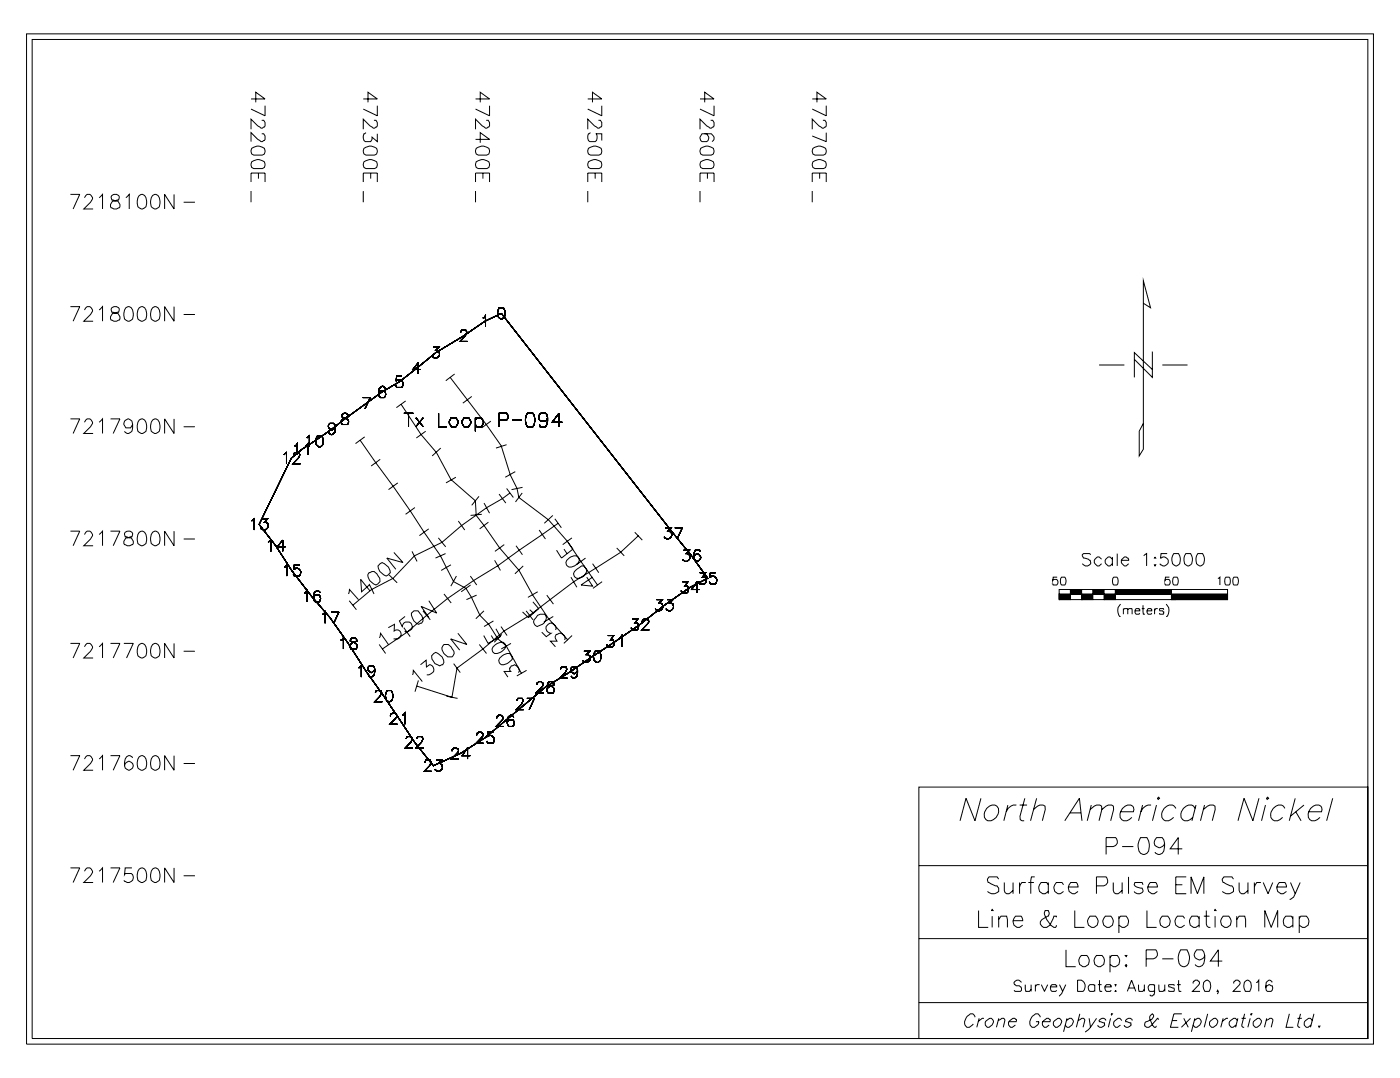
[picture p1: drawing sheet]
<svg xmlns="http://www.w3.org/2000/svg" width="279mm" height="215mm" viewBox="0 0 279 215" stroke-linecap="round" stroke-linejoin="round" font-family="sans-serif">
<g fill="none" stroke="#000" stroke-width=".2">
<path d="M5.3 6.7h268.5v201.4h-268.5zM6.4 7.9h266.2v199.1h-266.2zM50 19.7h2.8l-1.8-1.3v2M72.4 19.7h2.8l-1.9-1.3v2M94.8 19.7h2.8l-1.9-1.3v2M117.2 19.7h2.7l-1.8-1.3v2M139.5 19.7h2.8l-1.8-1.3v2M161.9 19.7h2.8l-1.9-1.3v2M14 38.7h1.9l-1.3 2.9M16.8 39.4a.92 .92 0 0 1 1.1-.7l.3 .3a.61 .61 0 0 1 .1 .9l-.3 .4-1.3 1.3h1.9M19.8 39.4l.6-.7v2.9M22.3 39l-.1 .2 .1 .7 1.2 .2a1.02 1.02 0 0 1 .3 1.3 1.23 1.23 0 0 1-1.8-.2v-.4l.4-.7 1.2-.2 .2-.7a.93 .93 0 0 0-1.5-.2z"/>
<path d="M25.1 39.4l.7-.7v2.9M27.8 39l.6-.3a1.83 1.83 0 0 1 .4 2.7 .86 .86 0 0 1-1.3-.2 2.51 2.51 0 0 1 .3-2.2zM30.4 39l.7-.3a1.84 1.84 0 0 1 .4 2.7 .86 .86 0 0 1-1.4-.2 2.51 2.51 0 0 1 .3-2.2zM34.7 38.7v2.9l-1.9-2.9v2.9M50 36.3v-1.8h2.8v1.8M50 38.1v2.2M50.2 29.6a1.98 1.98 0 0 1 2.5 0 .92 .92 0 0 1-.4 1.3h-1.7a.92 .92 0 0 1-.4-1.3zM50.2 32.3a1.98 1.98 0 0 1 2.5 0 .92 .92 0 0 1-.4 1.3h-1.7a.92 .92 0 0 1-.4-1.3zM51.5 34.5v1.1M52.2 24a.47 .47 0 0 1 .6 .4l-.1 .9-.7 .2-.6-.4-1.4-1.4v2.1M52.2 26.7a.47 .47 0 0 1 .6 .4l-.1 .9-.7 .2-.6-.4-1.4-1.4v1.8M52.8 21.1v2l-2.8-1.4"/>
<path d="M72.4 36.3v-1.8h2.8v1.8M72.4 38.1v2.2M72.5 29.6a1.98 1.98 0 0 1 2.6 0 .92 .92 0 0 1-.4 1.3h-1.8a.92 .92 0 0 1-.4-1.3zM72.5 32.3a1.98 1.98 0 0 1 2.6 0 .92 .92 0 0 1-.4 1.3h-1.8a.92 .92 0 0 1-.4-1.3zM72.9 26.4l-.2 .3a1.02 1.02 0 0 0 .1 1.5h1.1l.3-.4v-.5l1 .9v-1.5M73.9 34.5v1.1M74.5 24a.47 .47 0 0 1 .7 .4l-.1 .9-.7 .2-2-1.8v2.1M75.2 21.1v2l-2.8-1.4M94.8 27.8h2.8l-1.9-1.4v2M94.8 36.3v-1.8h2.8v1.8M94.8 38.1v2.2M94.9 29.6a1.97 1.97 0 0 1 2.5 0 .92 .92 0 0 1-.4 1.3h-1.7a.92 .92 0 0 1-.4-1.3z"/>
<path d="M94.9 32.3a1.97 1.97 0 0 1 2.5 0 .92 .92 0 0 1-.4 1.3h-1.7a.92 .92 0 0 1-.4-1.3zM96.3 34.5v1.1M96.9 24a.47 .47 0 0 1 .7 .4l-.2 .9-.6 .2-.7-.4-1.3-1.4v2.1M97.6 21.1v2l-2.8-1.4M117.2 36.3v-1.8h2.7v1.8M117.2 38.1v2.2M117.3 29.6a1.98 1.98 0 0 1 2.5 0 .92 .92 0 0 1-.4 1.3h-1.7a.92 .92 0 0 1-.4-1.3zM117.3 32.3a1.98 1.98 0 0 1 2.5 0 .92 .92 0 0 1-.4 1.3h-1.7a.92 .92 0 0 1-.4-1.3zM117.7 26.4l-.3 .3a1.02 1.02 0 0 0 .2 1.5h1a1.33 1.33 0 0 0 .3-1.5h-.1h1.1v1.3M118.6 34.5v1.1M119.3 24a.47 .47 0 0 1 .6 .4l-.1 .9-.7 .2-.6-.4-1.3-1.4v2.1M119.9 21.1v2l-2.7-1.4"/>
<path d="M139.5 36.3v-1.8h2.8v1.8M139.5 38.1v2.2M139.7 29.6a1.98 1.98 0 0 1 2.5 0 .92 .92 0 0 1-.4 1.3h-1.7a.92 .92 0 0 1-.4-1.3zM139.7 32.3a1.98 1.98 0 0 1 2.5 0 .92 .92 0 0 1-.4 1.3h-1.7a.92 .92 0 0 1-.4-1.3zM140.5 26.7h.4a.95 .95 0 0 1 0 1.5h-1l-.2-.2a.86 .86 0 0 1-.1-.9 .86 .86 0 0 1 .9-.4h1.3l.5 .6v.5l-.4 .4M141 34.5v1.1M141.6 24h.5l.2 .4v.7l-.5 .4h-.3l-.6-.4-1.4-1.4v2.1M142.3 21.1v2l-2.8-1.4M161.9 36.3v-1.8h2.8v1.8M161.9 38.1v2.2M162 29.6a1.97 1.97 0 0 1 2.6 0 .92 .92 0 0 1-.4 1.3h-1.8a.92 .92 0 0 1-.4-1.3zM162 32.3a1.97 1.97 0 0 1 2.6 0 .92 .92 0 0 1-.4 1.3h-1.8a.92 .92 0 0 1-.4-1.3z"/>
<path d="M163.4 34.5v1.1M164 24a.47 .47 0 0 1 .7 .4l-.1 .9-.7 .2-.7-.4-1.3-1.4v2.1M164.7 21.1v2l-2.8-1.4M164.7 26.4v1.8l-2.8-1.1M36.6 40.3h2.3M14 61.1h1.9l-1.3 2.9M16.8 61.8a.92 .92 0 0 1 1.1-.7l.3 .2a.61 .61 0 0 1 .1 .9l-.3 .5-1.3 1.3h1.9M19.8 61.8l.6-.7v2.9M22.3 61.3l-.1 .3 .1 .6 1.2 .3a1.02 1.02 0 0 1 .3 1.3 1.23 1.23 0 0 1-1.8-.2v-.5l.4-.6 1.2-.3 .2-.6a.93 .93 0 0 0-1.5-.3zM25.1 61.3l.7-.2a1.84 1.84 0 0 1 .4 2.7 .87 .87 0 0 1-1.4-.2 2.51 2.51 0 0 1 .3-2.3zM27.8 61.3l.6-.2a1.83 1.83 0 0 1 .4 2.7 .86 .86 0 0 1-1.3-.2 2.51 2.51 0 0 1 .3-2.3zM30.4 61.3l.7-.2a1.84 1.84 0 0 1 .4 2.7 .86 .86 0 0 1-1.4-.2 2.51 2.51 0 0 1 .3-2.3z"/>
<path d="M34.7 61.1v2.9l-1.9-2.9v2.9M36.6 62.7h2.3M72.3 79.2h1.5l-1.1 2.3M76.8 77.4l-.4-.4a.96 .96 0 0 0-.9 .9l.1 1.1 .2 .2h.8a.88 .88 0 0 0 0-1.3h-.8l-.3 .7M80.1 75h-1l-.1 .9a.85 .85 0 0 1 1.2 .1 .85 .85 0 0 1-.2 1.2h-.9l-.3-.4M80.9 79.9l-1.9 1.3M83.9 73.6h-1.6l1-1.3v2.2M86.3 69.2h1.2l-.6 .6a.75 .75 0 0 1 .7 .9 .78 .78 0 0 1-.7 .7 .78 .78 0 0 1-.8-.4M89.7 75.2l7.2 9.4 3 4.3 1.8 5.8 1.4 2.7 .3 1.7 5.9 4.5 3.8 4.3 6 8.7M90.6 74.5l-1.7 1.4M91.8 66.3l.2-.5a.86 .86 0 0 1 1 .2l.1 .3-.4 .6-1 1.1h1.5M94 79l-1.7 1.4"/>
<path d="M96.2 63.3h.3l.3-.4v2.2M99.5 61.3h.9a1.76 1.76 0 0 1 0 2l-.4 .3-.5-.3a1.76 1.76 0 0 1 0-2zM219.1 72.7h5M227.9 60.4l1.4 .9-1.4-5.3v33.5l-.8 1.4v-5l.8-1.5M229.7 73.6l-3.6-3.3v4.9M229.7 70.1v5.1l-3.6-3.6M231.7 72.7h5M14 83.5h1.9l-1.3 2.9M16.8 84.2a.92 .92 0 0 1 1.1-.7l.3 .2a.61 .61 0 0 1 .1 .9l-1.6 1.8h1.9M19.8 84.2l.6-.7v2.9M22 83.5h1.9l-1.3 2.9M26.4 84.6l-.4 .7a.94 .94 0 0 1-1.3-.7 .94 .94 0 0 1 .9-1.1l.7 .4 .1 .7-.1 1.3a.83 .83 0 0 1-1.5 0"/>
<path d="M27.8 83.7l.6-.2a1.83 1.83 0 0 1 .4 2.7 .86 .86 0 0 1-1.3-.3 2.51 2.51 0 0 1 .3-2.2zM30.4 83.7l.7-.2a1.84 1.84 0 0 1 .4 2.7 .86 .86 0 0 1-1.4-.3 2.51 2.51 0 0 1 .3-2.2zM34.7 83.5v2.9l-1.9-2.9v2.9M36.6 85h2.3M56.6 90.6l.5-.4v2.2M58.1 91.3l2.1-1.8 6-4 9.9-7.4 3.5-2 7.3-5.8 5.5-3.4 4.3-2.9 3.2-1.5 34.3 43.8 3.6 4.5 3.3 4.5-3.5 1.7-5.2 3.6-4.8 3.8-4.9 3.4-9.3 6.2-4.7 3-12 10-4.9 3.2-5.4 2.4-3.8-4.7-6.1-9.2-3.5-4.9-3.6-5.6-3.6-5.1-3.7-4.3-4-5.1-3.1-4.9-3.4-4.3zM58.5 90.6l.1-.2a.86 .86 0 0 1 1-.2l.2 .4-.3 .7-1.1 1.1h1.5M58.7 88.9h.2l.4-.5v2.2M60.9 88.9h.2l.3-.5v2.2M61.2 87.3l.5-.5v2.3M63.3 86.8h.8a1.61 1.61 0 0 1-.3 2.3l-.5-.2a1.76 1.76 0 0 1 0-2.1zM66.8 85l-.3 .5-.4 .2a.75 .75 0 0 1-.6-.5 .75 .75 0 0 1 .3-.8h.7a1.55 1.55 0 0 1-.3 2.2l-.5-.2-.2-.2"/>
<path d="M68.2 82.6l-.1 .4 .3 .3a.84 .84 0 0 1 .9 .3 .84 .84 0 0 1 0 1h-1.1a.83 .83 0 0 1-.1-1 .83 .83 0 0 1 1-.3l.3-.3-.1-.4-.3-.2h-.5zM71.8 87.7l6.6 9.2 9.4 13.9 2.6 5.1 2.5 1.4 1.1 1.8 1.7 3.5 1.7 1.8 1.9 2.9 1.6 1.4 3.1 5.6M72.7 87.1l-1.8 1.3M75.8 91.5l-1.8 1.4M79.3 96.2l-1.9 1.4M79.9 80.6l4 6 3.1 3.6 2.9 5.4 4.9 4.2 .1 2.9 4.7 6.5 3.9 4.5 2.7 4.9 3.1 4.7 3.9 4.3M80.5 82.4h1.9M81.4 82.4v2.6M82.9 83.3l1.5 1.7M84.4 83.3l-1.5 1.7M84.8 85.9l-1.8 1.4M87.4 82.4v2.6h1.6"/>
<path d="M87.8 89.3l-1.7 1.6M89.9 83.3h1a1.15 1.15 0 0 1 0 1.7h-1a1.2 1.2 0 0 1 0-1.7zM90.9 95.1l-2 1.1M92.5 83.3h.9a1.15 1.15 0 0 1 0 1.7h-.9a1.15 1.15 0 0 1 0-1.7zM94.8 83.7l.2-.4h.9a1.15 1.15 0 0 1 0 1.7h-.9l-.2-.4M94.8 83.3v2.6M95.5 98.9l-1.5 1.8M97.8 83.9l-1.8 1.4M99.4 83.7h1.6a.91 .91 0 0 0 0-1.3h-1.6v2.6M99.5 98.5l1.3 1.8M101 97.4l1.3 1.7M101 88.6l-2.1 .7"/>
<path d="M101.6 98.2l-1.4 1.2-3.2 1.8-5 3.5-3.9 3.4-5.5 2.7-4.2 4.5-4.3 2.2-3.8 3.1M102.1 83.7h1.8M102.7 94l-2 1.1M104.1 98.2l-1.4 1.8M104.2 97.1l-2.2 .5M105.1 82.4h1.1a2.5 2.5 0 0 1 0 2.6h-1.1a2.39 2.39 0 0 1 0-2.6zM109.1 83.3l-.1 .4-.3 .2h-.4a.8 .8 0 0 1-.9-.8 .8 .8 0 0 1 .9-.7h.4l.3 .2a2.87 2.87 0 0 1-.3 2.4h-1l-.2-.4M112.1 84.2h-2l1.3-1.8v2.6M14 105.9h1.9l-1.3 2.9M16.8 106.5a.92 .92 0 0 1 1.1-.6l.3 .2a.61 .61 0 0 1 .1 .9l-.3 .4-1.3 1.4h1.9M19.8 106.5l.6-.6v2.9M22 105.9h1.9l-1.3 2.9"/>
<path d="M25 106.1l-.2 .2 .2 .7 1.2 .2a1.02 1.02 0 0 1 .2 1.3 1.23 1.23 0 0 1-1.7-.2v-.4l.4-.7 1.2-.2 .1-.7a.93 .93 0 0 0-1.4-.2zM27.8 106.1l.6-.2a1.83 1.83 0 0 1 .4 2.6 .86 .86 0 0 1-1.3-.2 2.51 2.51 0 0 1 .3-2.2zM30.4 106.1l.7-.2a1.84 1.84 0 0 1 .4 2.6 .86 .86 0 0 1-1.4-.2 2.51 2.51 0 0 1 .3-2.2zM34.7 105.9v2.9l-1.9-2.9v2.9M36.6 107.4h2.3M50.1 103.8l.6-.4v2.2M52.2 103.4h1.1l-.6 .7a.78 .78 0 0 1 .8 .9 .79 .79 0 0 1-.7 .6 .79 .79 0 0 1-.8-.4M53.5 108.1l.5-.5v2.3M56.6 113h.3l.3-.4v2.2M56.9 109h-1.6l1-1.4v2.3M59.7 112.6h-1l-.1 .9a.86 .86 0 0 1 1.2 .1 .86 .86 0 0 1-.2 1.2h-.9l-.3-.4M60.6 118.2h.2l.3-.5v2.2"/>
<path d="M63.8 118.2l-.4-.5a.97 .97 0 0 0-.9 .9l.1 1.1 .3 .2h.7a.87 .87 0 0 0 0-1.3h-.7l-.4 .7M69.5 118.4l.2-.9 1.7 2M69.6 119.7l1.4 1.8M73.5 114.1l1.1-.2 .5 .5 .6 .9a1.17 1.17 0 0 1-.8 1.3 2.48 2.48 0 0 1-1.6-2zM73.6 116.4l1 2M73.6 116.6l-1.5 1.3-.2-2.4 1.8 2.2M75.8 112.3l.4-.2a2.6 2.6 0 0 1 1.6 2l-.8 .7a2.61 2.61 0 0 1-1.7-2zM77.6 114.6l1.6 1.5M78.5 110.1l1.8 2-3.2-.9 1.8 2.3M82.1 109.9l1 2M82.7 101.2l-1.9 1.3M85.4 105.4l-1.8 1.4"/>
<path d="M85.5 119.7l1.5 2.5-3.1-1.4 1.6 2.3M87.4 107.2l1.4 1.8M88.5 118.4l1.4 1.8M88.8 110.3l-2 .9M89.9 112.6l-2 1.1M91 114.8l-1.1 2M91.4 103.8l1.2 1.8M93.8 114.8l1.2 1.8M93.8 116.6l-1.9 1.3M95 118.6l-2 .9M96 102.5l-2.2 .2M96.5 100.3l1.1 2"/>
<path d="M97.4 104.1l-1.8 1.3M98.6 111.7l1.1 2M100.5 108.5l-1.8 1.4M102.9 108.8l1.2 1.8M104.3 112.8l-1.7 1.6M106.2 119.9l1.2 1.4-2.1 1.8-1.1-1.1M107.2 117.9l-2 1.2M107.5 105.6l1.2 1.8M109 118.6l1.3 1.8M110.2 102.7l-1.7 1.6M110.6 103.4l1.3 1.8M111.2 104.3l-12 8.5a96.7 96.7 0 0 0-18.1 13.2l-4.9 3.3"/>
<path d="M112.4 109.4l.6 .9M113 111.7a2.16 2.16 0 0 1 1.9-.9 .89 .89 0 0 1 .4 1.3 2.15 2.15 0 0 1-1.9 .9 .88 .88 0 0 1-.4-1.3zM113.2 108.1l1 1.3-2.3 1.8-1-1.5M113.8 115l1.2 2M114 107.2l-1.8 1.3M114.5 113.9l1.4-1.1h.5a1.1 1.1 0 0 1 .4 1.3 1.86 1.86 0 0 1-1.9 1.2 .92 .92 0 0 1-.4-1.4zM116.7 111.2l-1.8 1.4M116.9 115l1.2 1.8-2.3-.2 2.3-1.6M118.1 112.3l1.2 1.8M120 115.9l-1.8 1.4M122.9 109.2l1.5 1.6M126.5 106.1l1.5 1.5"/>
<path d="M127.3 106.8l-3.6 3.3-9.3 5.8-8.8 6.7-5.1 3.2-4.2 3.5-5.2 3.8-1 5.9-7-2.3M130.8 119.5h1.2l-.6 .7a.78 .78 0 0 1 .7 .9 .79 .79 0 0 1-.6 .6 .79 .79 0 0 1-.9-.4M132.6 105.2h1.2l-.7 .7a.78 .78 0 0 1 .8 .9 .79 .79 0 0 1-.7 .6 .79 .79 0 0 1-.8-.4M133 119.5h1.1l-.6 .7a.8 .8 0 0 1 .7 1.1 .8 .8 0 0 1-1.3 .2l-.1-.2M134.5 105.2h1.5l-1.1 2.2M136 115.9h1.1l-.6 .9h.5a.92 .92 0 0 1-.1 1.4h-.9l-.3-.5M136.3 109.7h1.1l-.6 .6a.79 .79 0 0 1 .7 .9 .79 .79 0 0 1-.6 .7 .79 .79 0 0 1-.9-.5M139.5 117.5h-1.6l1-1.6v2.3M139.5 114.1h1.1l-.6 .9h.5a.94 .94 0 0 1-.1 1.4h-.9l-.2-.5M139.5 109.9v-.2h-.9a1.42 1.42 0 0 0 .4 2.2 .79 .79 0 0 0 .7-.8 .79 .79 0 0 0-.8-.8l-.6 .7M142.7 114.1h-1.1l-.1 .9a.86 .86 0 0 1 1.2 .2 .86 .86 0 0 1-.1 1.2h-1l-.2-.5M210.7 115h-.8l-.1 .7a.59 .59 0 0 1 1.1 .1 .59 .59 0 0 1-.7 .8h-.3l-.2-.2"/>
<path d="M211.6 115h.6a1.34 1.34 0 0 1 0 1.6h-.6a1.34 1.34 0 0 1 0-1.6zM212.8 118.8l-1.2 .3v-.3h1.3v.3h-1.5v-.3h1.6v.3l-1.7 .2v-.7h1.8v.7h-1.9v-.7h2v.7l-2.1 .2v-1.1h2.2v1.1h-2.2h33.6v-2h-33.6v2M215 117.9h-1.2h1.3l-1.4 .3v-.5h1.6v.5h-1.7v-.5h1.8v.5l-1.9 .2v-.9h2v.9h-2.2v-.9h2.3v.9h-2.3M217.3 118.8l-1.3 .3v-.3h1.4v.3h-1.5v-.3h1.6v.3l-1.7 .2v-.7h1.8v.7h-1.9v-.7h2v.7l-2.1 .2v-1.1h2.2v1.1h-2.2M217.4 110.6l-.2-.3h-1.2l-.3 .3a.63 .63 0 0 0 .5 .6l1.1 .5 .1 .4a.9 .9 0 0 1-.8 .7 .9 .9 0 0 1-.9-.5M219.5 117.9h-1.2h1.3l-1.4 .3v-.5h1.5v.5h-1.7v-.5h1.8v.5l-1.9 .2v-.9h2v.9h-2.1v-.9h2.3v.9h-2.3M219.6 111.4a.7 .7 0 0 0-.7-.4 .7 .7 0 0 0-.7 .4l-.1 .3a.96 .96 0 0 0 1 1.1l.5-.5M221.7 111.4l-.2-.2a.61 .61 0 0 0-.6-.2 .61 .61 0 0 0-.5 .4 .9 .9 0 0 0 .8 1.4l.5-.5M221.7 111v1.8M221.7 118.8l-1.2 .3v-.3h1.4v.3h-1.5v-.3h1.6v.3l-1.7 .2v-.7h1.8v.7h-1.9v-.7h2v.7l-2.1 .2v-1.1h2.2v1.1h-2.2M222 115h.6a1.34 1.34 0 0 1 0 1.6h-.6a1.34 1.34 0 0 1 0-1.6zM222.7 110.3v2.5"/>
<path d="M223.5 111.7h1.5a.65 .65 0 0 0-.9-.7 .92 .92 0 0 0-.6 1.1 .92 .92 0 0 0 1 .7l.5-.5M228 110.8l.5-.5v2.5M230.1 112.6h.3l-.2 .2zM230.2 111l.2 .2h-.3zM232.6 110.3h-1.2l-.1 .9a.92 .92 0 0 1 1.4 .1 .92 .92 0 0 1-.2 1.3 .92 .92 0 0 1-1.3-.3M232.9 117.9h-10.2h10.3l-10.4 .3v-.5h10.6v.5h-10.7v-.5h10.8v.5l-10.9 .2v-.9h11v.9h-11.1v-.9h11.2v.9h-11.2M233.1 115h-.8l-.1 .7a.59 .59 0 0 1 1 .1 .59 .59 0 0 1-.7 .8h-.2l-.2-.2M234 110.3h.9a1.87 1.87 0 0 1 0 2.3l-.6 .2a1.19 1.19 0 0 1-.7-1.6zM234 115h.6a1.34 1.34 0 0 1 0 1.6h-.6a1.36 1.36 0 0 1 0-1.6zM236.4 110.3h.9a1.87 1.87 0 0 1 0 2.3l-.4 .2-.5-.2a1.87 1.87 0 0 1 0-2.3zM238.7 110.3h1a1.88 1.88 0 0 1 0 2.3l-.4 .2-.6-.2a1.88 1.88 0 0 1 0-2.3zM242.7 115.3l.5-.3v1.6"/>
<path d="M244.1 118.8l-10.2 .3v-.3h10.3v.3h-10.4v-.3h10.5v.3l-10.6 .2v-.7h10.7v.7h-10.8v-.7h11v.7l-11.1 .2v-1.1h11.2v1.1h-11.2M244.4 115h.6a1.36 1.36 0 0 1 0 1.6h-.6a1.34 1.34 0 0 1 0-1.6zM245.9 115h.7a1.34 1.34 0 0 1 0 1.6h-.7l-.1-.2-.1-.7zM14 128.2h1.9l-1.3 2.9M16.8 128.9a.92 .92 0 0 1 1.1-.7l.3 .2a.61 .61 0 0 1 .1 .9l-.3 .5-1.3 1.3h1.9M19.8 128.9l.6-.7v2.9M22 128.2h1.9l-1.3 2.9M24.7 128.2h1.9l-1.4 2.9M27.8 128.4l.6-.2a1.83 1.83 0 0 1 .4 2.7 .86 .86 0 0 1-1.3-.2 2.51 2.51 0 0 1 .3-2.3zM30.4 128.4l.7-.2a1.84 1.84 0 0 1 .4 2.7 .86 .86 0 0 1-1.4-.2 2.51 2.51 0 0 1 .3-2.3zM34.7 128.2v2.9l-1.9-2.9v2.9M36.6 129.8h2.3"/>
<path d="M64.3 122.4h.2l.3-.4v2.2M66.1 122h1.5l-1.1 2.2M67.9 127.6h.2l.3-.5v2.2M69.9 127.3l-.1 .5 .3 .2a.85 .85 0 0 1 1 .4 .85 .85 0 0 1-.1 .9h-.7a.58 .58 0 0 1-.6-.4 .58 .58 0 0 1 .4-.7l.3-.2h.4l.3-.2v-.2l-.4-.5h-.4zM71.5 133.1l.5-.4v2.2M74.7 133.4l-.3 .4-.4 .2a.73 .73 0 0 1-.7-.5 .73 .73 0 0 1 .3-.8h.8a1.63 1.63 0 0 1 0 2l-.6 .2-.4-.4M74.8 138.1l.1-.3a.85 .85 0 0 1 1-.2l.2 .5-.3 .6-1.1 1.2h1.5M75.6 128.4l1.3 1.8M75.6 127.1l.3-.9 1.5 2.2M77.1 137.6h.9a1.6 1.6 0 0 1-.3 2.3l-.6-.3a1.77 1.77 0 0 1 0-2zM77.4 125.1l1.2-.7v1.4a.81 .81 0 0 1 1-.1 .81 .81 0 0 1 .3 1 1.05 1.05 0 0 1-1.5 .6M80.5 125.1l1.3 1.8"/>
<path d="M80.7 122.9l-1.1 .9 .6 1.1a.98 .98 0 0 1 1.5-.9 .98 .98 0 0 1-.2 1.8l-.4 .2-.4-.2M82 122.2a1.03 1.03 0 0 1 1.3-.5 2.62 2.62 0 0 1 1 2.1l-.3 .4-.6 .2a2.21 2.21 0 0 1-1.4-2.2zM82.2 134.5l.2-.9 1.8 2.2M83.4 135.6l-.7 2.2M83.8 132.5l1.1-.9 .1 1.3 .6-.4a.94 .94 0 0 1 .8 .8 .94 .94 0 0 1-.5 1l-.4 .2h-.4M84.3 121.7l1.5 1.8M86.5 130.2l.4-.2a2.52 2.52 0 0 1 1.6 2l-.3 .5-.5 .2a1.9 1.9 0 0 1-1.7-2zM88.5 128.4a1.25 1.25 0 0 1 1.6 .9 .95 .95 0 0 1 0 1.6 1.35 1.35 0 0 1-1.6-.7l-.4-1.1zM89 138.7l2.2 .5M90.4 132.3l1.3 1.7M91.3 126.2l1.8 2.2-3.3-1.1 1.8 2.3M95.5 128.4l1.5 1.8"/>
<path d="M96.5 121.7l-1.7 1.6M97.9 126.7l.5 .9M98.3 128.9a2.4 2.4 0 0 1 2-.9 .86 .86 0 0 1 .3 1.3 2.38 2.38 0 0 1-2 .9 .85 .85 0 0 1-.3-1.3zM98.4 123.8l-1.9 1.1M98.9 125.3l.8 1.6-2.4 1.3-.9-1.5M99.6 131.1a2.4 2.4 0 0 1 2-.9 .98 .98 0 0 1 .3 1.4 2.4 2.4 0 0 1-2 .9 .88 .88 0 0 1-.3-1.4zM99.9 124.9l1.2 1.8M100 126.4l-1.5 1.6M101.9 128.2l-2 1.1M103 139.6l.1-.2a.85 .85 0 0 1 1-.2l.2 .4-.3 .7-1.1 1.1h1.5M103.3 134a1 1 0 0 0-.2-1.2 1 1 0 0 0-1.2-.1l-.3 .4v.5l.2 .2h-1.3l.7 1.1M104.9 121.7l1.3 1.8"/>
<path d="M105 133.6l-2 1.1M105 139.2h1.5l-1 2.2M105.6 121.5l.7 .7M107 136.5l.1-.4 .3-.3h.4l.4 .3a.61 .61 0 0 1-.2 .9l-1.1 1.1h1.5M107.2 122.6l.5-.2h.9l.1 .2a1.47 1.47 0 0 1-1.1 2l-.5 .3a1.02 1.02 0 0 1-.6-1.4zM109.2 136.1l-.1 .4 .3 .2a.83 .83 0 0 1 .9 .4 .83 .83 0 0 1 0 1h-.8a.58 .58 0 0 1-.5-.5 .58 .58 0 0 1 .3-.6l.4-.3h.4l.3-.2v-.2l-.4-.5h-.5zM110.3 122.9l-1.9 1.1M110.7 125.5a.99 .99 0 0 0-.4-1.2 .99 .99 0 0 0-1.3 .4 .99 .99 0 0 0 .3 1.3l.5 .2-.9 .7-.9-.9M111.7 133.4l.1-.3a.85 .85 0 0 1 1-.2l.2 .5-.3 .6-1.1 1.2h1.5M112.5 127.6a.95 .95 0 0 0-.3-1.2 .95 .95 0 0 0-1.1 0h-.2a.96 .96 0 0 0 .1 1.4h-1.3l1 1.1M114 126.7l-1.6 1.5M115.1 133.6l-.3 .4-.4 .3a.74 .74 0 0 1-.6-.6 .74 .74 0 0 1 .3-.8h.7a1.63 1.63 0 0 1 0 2l-.5 .3-.5-.5"/>
<path d="M116.4 129.8h1.2l-.7 .7a.77 .77 0 0 1 .8 .9 .79 .79 0 0 1-.7 .6 .79 .79 0 0 1-.8-.4M118.6 129.8h.9a1.75 1.75 0 0 1 0 2l-.4 .2-.5-.2a1.66 1.66 0 0 1 0-2zM121.2 126.7h1.1l-.6 .9h.5a.94 .94 0 0 1-.1 1.3h-.9l-.3-.5M123.4 127.1h.2l.3-.4v2.2M126 123.3h1.2l-.7 .9h.6a.92 .92 0 0 1-.1 1.3h-1l-.2-.4M128 124l.1-.5 .3-.2h.5l.3 .2a.61 .61 0 0 1-.2 .9l-1.1 1.1h1.5M223.4 120.4a1.84 1.84 0 0 0-.2 2.5h.2M223.9 121.5l.2-.2h.6l.1 1.1M223.9 121.3v1.1M224.8 121.5l.2-.2h.6l.1 1.1M226.2 121.7h1a.5 .5 0 0 0-.6-.4 .5 .5 0 0 0-.4 .7l.3 .4h.5l.2-.2M227.6 121.3h.5"/>
<path d="M227.8 120.6l.1 1.8h.3M228.6 121.7h1a.5 .5 0 0 0-.6-.4 .5 .5 0 0 0-.4 .7l.3 .4h.5l.2-.2M230.1 121.3v1.1M230.8 121.3h-.4l-.3 .4M232 121.5l-.1-.2h-.7l-.1 .2 .1 .2h.5l.3 .3-.1 .4h-.7l-.1-.2M232.4 120.4a1.84 1.84 0 0 1 .2 2.5h-.2M14 150.6h1.9l-1.3 2.9M16.8 151.3a.92 .92 0 0 1 1.1-.7l.3 .2a.61 .61 0 0 1 .1 .9l-.3 .5-1.3 1.3h1.9M19.8 151.3l.6-.7v2.9M22 150.6h1.9l-1.3 2.9M26.4 151l-.5-.4h-.3a1.84 1.84 0 0 0-.4 2.7 .86 .86 0 0 0 1.2-.3 .86 .86 0 0 0-.3-1.2 .86 .86 0 0 0-1.1 .4l-.2 .4M27.8 150.8l.6-.2a1.83 1.83 0 0 1 .4 2.7 .86 .86 0 0 1-1.3-.2 2.51 2.51 0 0 1 .3-2.3z"/>
<path d="M30.4 150.8l.7-.2a1.84 1.84 0 0 1 .4 2.7 .86 .86 0 0 1-1.4-.2 2.51 2.51 0 0 1 .3-2.3zM34.7 150.6v2.9l-1.9-2.9v2.9M36.6 152.2h2.3M77.8 142.8l.1-.5 .3-.2h.5l.3 .2a.61 .61 0 0 1-.2 .9l-1.1 1.1h1.5M80.2 142.5h.2l.3-.4v2.2M80.9 147.2l.2-.4a.85 .85 0 0 1 1 .2l.1 .2-.3 .7-1.1 1.1h1.5M83.1 147.2l.1-.2a.85 .85 0 0 1 .9-.2l.2 .4-.3 .7-1.1 1.1h1.5M84.7 151.9l.1-.2a.86 .86 0 0 1 .9-.2l.2 .4-.3 .7-1 1.1h1.5M86.9 151.5h1.2l-.7 .7a.8 .8 0 0 1 .7 1.1 .8 .8 0 0 1-1.3 .2l-.1-.2M90.1 149.7l.1-.4 .3-.3h.5l.3 .3a.61 .61 0 0 1-.2 .9l-1.1 1.1h1.5M93.7 150.6h-1.6l1.1-1.6v2.3M95 146.6l.1-.5 .3-.2h.5l.3 .2a.61 .61 0 0 1-.2 .9l-1.1 1.1h1.5"/>
<path d="M98.3 145.9h-1.1l-.1 .9a.86 .86 0 0 1 1.2 .1 .86 .86 0 0 1-.1 1.2h-1l-.2-.4M99 143.2l.1-.4 .3-.3h.4l.4 .3a.61 .61 0 0 1-.3 .9l-1 1.1h1.5M102.4 143l-.4-.5a.97 .97 0 0 0-.9 .9l.1 1.2 .2 .2h.8a.88 .88 0 0 0 0-1.4h-.8l-.2 .3-.1 .4M183.1 156.9h89.5v50.1h-89.5zM195.5 159.1l-1.2 4.5-1.8-4.5-1.1 4.5M204.3 159.1l-1 3.6 .1 .7 .3 .2h.4M206.6 159.1l-1.2 4.5M230.7 159.1l.3-.2 .1 .2-.3 .2zM250.9 159.1l-1.2 4.5-1.7-4.5-1.2 4.5M252.4 159.1l.3-.2 .2 .2-.3 .2zM258.2 159.1l-1.2 4.5M265.6 159.1l-1.2 4.5"/>
<path d="M14 173h1.9l-1.3 2.9M16.8 173.6a.92 .92 0 0 1 1.1-.6l.3 .2a.61 .61 0 0 1 .1 .9l-.3 .4-1.3 1.4h1.9M19.8 173.6l.6-.6v2.9M22 173h1.9l-1.3 2.9M26.3 173h-1.3l-.2 1.3 .2-.2h.4a.94 .94 0 0 1 1.2 .9 .94 .94 0 0 1-1.2 .9l-.6-.2-.1-.3M27.8 173.2l.6-.2a1.83 1.83 0 0 1 .4 2.7 .86 .86 0 0 1-1.3-.3 2.52 2.52 0 0 1 .3-2.2zM30.4 173.2l.7-.2a1.84 1.84 0 0 1 .4 2.7 .86 .86 0 0 1-1.4-.3 2.52 2.52 0 0 1 .3-2.2zM34.7 173v2.9l-1.9-2.9v2.9M36.6 174.5h2.3M183.1 172.5h89.5M196.7 161.1a1.35 1.35 0 0 1 2.3 0 2.01 2.01 0 0 1-2.1 2.5 1.27 1.27 0 0 1-.6-1.8zM199.1 175.2l-.4-.4h-1.6l-.3 .4 .2 .7 1.4 .7h.3l.4 .4v.7a1.54 1.54 0 0 1-2.3 0"/>
<path d="M200.2 175.9v1.5l.1 .5 .3 .2h.5l.8-.7M200.9 160.4l-.8 3.2M201.9 175.9v2.2M202.6 160.4a1.92 1.92 0 0 0-2 1.4M203.2 175.9v2.2M203.2 160.4h1.5M204.5 175.9h-.8l-.5 .9M205 175.9h1.1M206 161.3l1.3-.9h.6l.4 .3v.6l-.5 2.3M206.2 174.8h-.6l-.1 .6v2.7M208.9 176.3l-.3-.4a1.16 1.16 0 0 0-1.4 .5 1.16 1.16 0 0 0 .3 1.5 .93 .93 0 0 0 1.4-.2M208.9 175.9v2.2"/>
<path d="M212 176.3l-.3-.4a1.17 1.17 0 0 0-1.6 .9 1.17 1.17 0 0 0 1.3 1.3l.6-.4M212.2 163.6l2.9-4.5 .6 4.5M212.9 176.8h2l-.4-.9a1.16 1.16 0 0 0-1.4 .5 1.16 1.16 0 0 0 .3 1.5 .96 .96 0 0 0 1.5-.2M213.3 162h2.1M217.3 161.3l1.3-.9h.6l.4 .3v.6l-.5 2.3M217.5 160.4l-.8 3.2M218.5 176.6h1.5a1.02 1.02 0 0 0 .8-.8 1.02 1.02 0 0 0-.3-1h-2v3.3M219.6 161.3l1.3-.9h.7l.3 .3 .1 .6-.6 2.3M220.5 168.7h1.4a1.01 1.01 0 0 0 .8-.7 1.01 1.01 0 0 0-.3-1.1h-1.9v3.4M221.9 175.9v1.5l.2 .5 .3 .2h.5l.8-.7M223.4 161.8h2.5a.92 .92 0 0 0-.5-1.4 2.03 2.03 0 0 0-2.1 2.5 1.13 1.13 0 0 0 1.8 .5l.5-.5M223.7 168.7h2.2"/>
<path d="M223.7 175.9v2.2M224.9 174.8v3.3M227.3 166.9h1.3a2.79 2.79 0 0 1 0 3.2 1 1 0 0 1-1.6-.5 2.89 2.89 0 0 1 .3-2.7zM227.7 160.4l-.8 3.2M227.8 176.3l-.2-.4h-1.4l-.1 .4a1.63 1.63 0 0 0 1.5 .7l.2 .7a1.06 1.06 0 0 1-1.7 0M228.8 176.8h1.9l-.3-.9a1.17 1.17 0 0 0-1.6 .9 1.17 1.17 0 0 0 1.3 1.3l.6-.4M229.4 160.4a1.92 1.92 0 0 0-2 1.4M230.5 160.4l-.8 3.2M232.1 168a1.05 1.05 0 0 1-1.6 .7 1.05 1.05 0 0 1 0-1.8h1.2a2.67 2.67 0 0 1 0 3.2 .96 .96 0 0 1-1.5-.3M234.4 176.3h1.3M234.4 161.1a1.13 1.13 0 0 0-1.8-.4 1.67 1.67 0 0 0-.3 2.9h.6l1-.7M235.7 169.2h-2.5l1.7-2.3v3.4"/>
<path d="M236.4 174.8h-2v3.3h2M237.4 178.1v-3.3l1.3 3.3 1.3-3.3v3.3M238.2 161.1a1.11 1.11 0 0 0-1.8-.4 1.84 1.84 0 0 0-.7 2.7 1.45 1.45 0 0 0 2.1-.5M238.4 160.4l-.8 3.2M239.9 161.3l1.3-.9h.6l.4 .3v.6l-.6 2.3M240.1 160.4l-.8 3.2M245.9 175.2l-.4-.4h-1.5l-.4 .4 .2 .7 1.4 .7h.3l.4 .4v.7a1.53 1.53 0 0 1-2.3 0M247 175.9v1.5l.2 .5 .3 .2h.5l.7-.7M248.7 175.9v2.2M250 175.9v2.2M251.3 175.9h-.8l-.5 .9M251.8 175.9l.9 2.2 1-2.2"/>
<path d="M252.2 160.4l-.8 3.2M254.5 176.8h1.9l-.3-.9a1.17 1.17 0 0 0-1.6 .9 1.17 1.17 0 0 0 1.3 1.3l.6-.4M256.1 161.1a1.11 1.11 0 0 0-1.8-.4 1.84 1.84 0 0 0-.7 2.7 1.46 1.46 0 0 0 2.1-.5M257.2 175.9l1 2.2M258.3 161.8l1 1.8M259.1 175.9l-.9 2.2a1.57 1.57 0 0 1-1.2 1.1M259.9 160.4l-2.7 2.3M260.8 161.8h2.6a.92 .92 0 0 0-.5-1.4 1.91 1.91 0 0 0-1.8 .9 1.91 1.91 0 0 0 0 2.1 1.45 1.45 0 0 0 2-.5M183.1 187.1h89.5M183.1 199.8h89.5M195.1 181.5v3.3h1.9M197.8 181.3l.1 .2h-.3z"/>
<path d="M197.8 182.6v2.2M199.1 183.3l.4-.7h1.1l.2 .7v1.5M199.1 182.6v2.2M201.9 183.5h1.9l-.3-.9h-1.1a1.24 1.24 0 0 0-.4 1.4 1.24 1.24 0 0 0 1.2 .8l.6-.4M203.6 195.8a.77 .77 0 0 0-.8-.5 .77 .77 0 0 0-.7 .7 1.05 1.05 0 0 0 1.1 .5l.4 .4v.5l-.2 .2h-1.1l-.2-.2M204.4 196.2l.1 1.4a.89 .89 0 0 0 1-.5M205.5 196.2v1.4M206.4 196.2v1.4M207.2 196.2a.6 .6 0 0 0-.8 .5M207.6 196.2l.6 1.4 .6-1.4M209.4 196.7h1.2v-.2a.71 .71 0 0 0-.8-.2 .71 .71 0 0 0-.4 .6l.1 .5 .2 .2h.7l.2-.2M210.6 182.8v-.2h-.5l-.5 1.1a1.3 1.3 0 0 1-1.9 .9l-.3-.4v-.5l.3-.4 1.2-.7 .2-.5-.2-.6h-.6a1.54 1.54 0 0 0 .3 1.8l.8 1.1 .7 .4h.3l.2-.4"/>
<path d="M211.2 196.2l.6 1.4M212.4 196.2a4 4 0 0 1-1.2 2.3h-.1M212.5 189.3v3.4h1.9M214.2 181.5v3.3h1.9M214.8 195.3a1.28 1.28 0 0 1 1.4 .7 1.28 1.28 0 0 1-.3 1.6h-1.1zM215.5 190.4a1.16 1.16 0 0 1 1.5 .5 1.16 1.16 0 0 1-.4 1.5 .96 .96 0 0 1-1.4-.2 1.45 1.45 0 0 1 .3-1.8zM217.3 182.6a1.17 1.17 0 0 1 1.6 .9 1.17 1.17 0 0 1-1.3 1.3l-.3-.2a1.27 1.27 0 0 1 0-2zM218.2 196.5l-.4-.3a.62 .62 0 0 0-.7 .1 .62 .62 0 0 0-.2 .6l.1 .5 .2 .2h.8l.2-.2M218.2 196.2v1.4M218.5 190.4a1.19 1.19 0 0 1 1.6 .7 1.19 1.19 0 0 1-.8 1.6 1.19 1.19 0 0 1-1.2-1.4zM218.8 196.2h.8M219.1 195.3v1.8l.2 .5h.4"/>
<path d="M220.2 196.7h1.3v-.2a.73 .73 0 0 0-.8-.2 .73 .73 0 0 0-.5 .6l.4 .7h.7l.2-.2M220.3 182.6h1.1a1.25 1.25 0 0 1 .4 1.4 1.25 1.25 0 0 1-1.2 .8l-.3-.2a1.27 1.27 0 0 1 0-2zM221.2 190.9l.4-.5a1.16 1.16 0 0 1 1.4 .5 1.16 1.16 0 0 1-.3 1.5 .96 .96 0 0 1-1.5-.2M221.2 190.4v3.4M222.3 196.2h.2l-.1 .3zM222.4 197.4l.1 .2h-.2zM223 183l.4-.4a1.16 1.16 0 0 1 1.4 .5 1.16 1.16 0 0 1-.3 1.5 .96 .96 0 0 1-1.5-.2M223 182.6v3.3M224.3 190.4h.3l-.1 .2zM224.5 192.2l.1 .2-.1 .3-.2-.3zM224.7 197.6l.8-2.3 .9 2.3M225 196.9h1.1"/>
<path d="M226.9 196.2l.1 1.4h.8l.3-.5M228.1 196.2v1.4M228.5 191.1h1.4a1.02 1.02 0 0 0 .8-.7 1.02 1.02 0 0 0-.3-1.1h-1.9v3.4M228.6 181.5v3.3h1.9M230.1 196.2l-.1 2.1-.3 .2h-.3l-.2-.2M230.1 196.5l-.2-.3h-.2a.6 .6 0 0 0-.6 .1 .6 .6 0 0 0-.2 .6l.3 .7h.7l.2-.2M231 196.2l.1 1.4a.91 .91 0 0 0 1.1-.5M231.7 182.6a1.16 1.16 0 0 1 1.4 .5 1.16 1.16 0 0 1-.3 1.5 .96 .96 0 0 1-1.5-.2 1.54 1.54 0 0 1 .4-1.8zM231.7 191.1h2.2M232.2 196.2v1.4M234.1 196.5l-.1-.3h-1v.5l1 .2 .1 .5-.1 .2h-1l-.1-.2M234.6 196.2h.7"/>
<path d="M234.9 195.3v1.8l.1 .5h.5M235.3 189.3h1.3a2.69 2.69 0 0 1 0 3.1 .99 .99 0 0 1-1.6-.4 3.1 3.1 0 0 1 .3-2.7zM236.1 183l-.3-.4a1.16 1.16 0 0 0-1.5 .5 1.16 1.16 0 0 0 .4 1.5 .96 .96 0 0 0 1.4-.2M237.8 196l.1-.4 .3-.3h.5l.3 .3a.61 .61 0 0 1-.2 .9l-1.1 1.1h1.5M239 183l-.3-.4a1.16 1.16 0 0 0-1.5 .5 1.16 1.16 0 0 0 .4 1.5 .96 .96 0 0 0 1.4-.2M239 182.6v2.2M239.9 195.8l.6-.5 .5 .3a1.77 1.77 0 0 1 0 2h-.8a1.95 1.95 0 0 1-.3-1.8zM240 182.6h1.1M240.1 190.4a1.06 1.06 0 0 1-1.6 .7 1.06 1.06 0 0 1 0-1.8h1.1a2.58 2.58 0 0 1 0 3.1 .93 .93 0 0 1-1.4-.2M240.4 181.5v2.7l.2 .4 .3 .2h.4M242.2 181.3l.2 .2h-.4zM242.2 182.6v2.2"/>
<path d="M242.8 197.6h-.2l.1-.2 .1 .4-.2 .2M243.6 191.5h-2.3l1.5-2.2v3.4M243.8 182.6h1.1a1.25 1.25 0 0 1 .4 1.4 1.25 1.25 0 0 1-1.2 .8l-.3-.2a1.27 1.27 0 0 1 0-2zM245.9 196a.69 .69 0 0 1 .4-.6 .69 .69 0 0 1 .8 .2 .61 .61 0 0 1-.2 .9l-1.1 1.1h1.5M246.5 183.3l.5-.7h1.1l.2 .7v1.5M246.5 182.6v2.2M248.2 195.6l.4-.3 .5 .3a1.76 1.76 0 0 1 0 2h-.9a1.76 1.76 0 0 1 0-2zM250.4 195.8h.2l.3-.5v2.3M252.1 184.8v-3.3l1.3 3.3 1.3-3.3v3.3M253.6 195.8l-.1-.2-.6-.3a1.18 1.18 0 0 0-.6 1.6l.1 .5 .2 .2h.8l.2-.2 .1-.5-.1-.4-.6-.3-.6 .3-.1 .4M257.7 183l-.3-.4a1.19 1.19 0 0 0-1.6 .7 1.19 1.19 0 0 0 .8 1.5h.4l.7-.4M257.7 182.6v2.2"/>
<path d="M259 183l.3-.4a1.17 1.17 0 0 1 1.6 .9 1.17 1.17 0 0 1-1.3 1.3l-.6-.4M259 182.6v3.3M194.4 202.7a.8 .8 0 0 0-1-.6 1.85 1.85 0 0 0-.9 2.4 .81 .81 0 0 0 1.3-.2l.2-.2M195.2 202.9l-.5 1.8M196.1 202.9h-.3l-.8 .7M196.4 203.6l.8-.7a.68 .68 0 0 1 .8 .9 1.38 1.38 0 0 1-1.2 .9 .87 .87 0 0 1-.4-1.1zM198.9 203.4l.8-.5h.4l.2 .3-.3 1.5M199.1 202.9l-.5 1.8M201.1 203.6h1.4l.1-.4-.3-.3h-.4l-.3 .3a.79 .79 0 0 0-.6 .8 .79 .79 0 0 0 .8 .7l.6-.4M207.4 202.7a.85 .85 0 0 0-1-.6 1.83 1.83 0 0 0-.9 2.4l.2 .2a1.39 1.39 0 0 0 1.4-1.1h-.6M207.8 203.6h1.5v-.4l-.3-.3h-.4l-.2 .3a.79 .79 0 0 0-.6 .8 .79 .79 0 0 0 .7 .7l.6-.4M210 203.6l.8-.7a.68 .68 0 0 1 .7 .9 1.33 1.33 0 0 1-1.1 .9 .82 .82 0 0 1-.4-1.1z"/>
<path d="M212.6 203.4l.6-.5a.65 .65 0 0 1 .7 .9 1.33 1.33 0 0 1-1.2 .9l-.4-.4M212.7 202.9l-.7 2.7M214.9 203.4l.7-.5h.4l.2 .3-.3 1.5M215.2 202.1l-.7 2.6M217.1 202.9l.3 1.8M218.6 202.9a5.9 5.9 0 0 1-2.2 2.7h-.1M220.4 203.4v-.2a.81 .81 0 0 0-1.3 .2v.2l1 .2 .1 .5a.9 .9 0 0 1-1.3 .2l-.1-.2M221.4 202.9l-.5 1.8M221.5 202.1h.2l-.1 .2zM223.6 203.4l-.4-.5h-.4l-.2 .3a.79 .79 0 0 0-.6 .8 .79 .79 0 0 0 .7 .7l.6-.4M225.7 203.4l-.1-.2a.81 .81 0 0 0-1.3 .2l.1 .2 1 .2v.5a.79 .79 0 0 1-1.3 .2v-.2M230.9 203.2l-.2-.3-.8 .9a1.69 1.69 0 0 1-1.4 .9l-.3-.2v-.7l.2-.2 1.1-.4 .5-.7-.3-.4a.87 .87 0 0 0-.4 1.3l.4 .9 .4 .4h.2l.2-.2"/>
<path d="M233.6 203.4h1M235.6 202.1h-1.6l-.7 2.6h1.6M235.9 202.9l.9 1.8M237.3 202.9l-1.8 1.8M238.1 203.4l.6-.5a.68 .68 0 0 1 .7 .9 1.38 1.38 0 0 1-1.2 .9l-.4-.4M238.2 202.9l-.7 2.7M240.7 202.1l-.7 2.6M241.1 203.6l.8-.7a.7 .7 0 0 1 .8 .9 1.38 1.38 0 0 1-1.2 .9 .82 .82 0 0 1-.4-1.1zM243.8 202.9l-.5 1.8M244.8 202.9h-.4l-.8 .7M246.6 203.4l-.4-.5h-.3l-.3 .3a.79 .79 0 0 0-.6 .8 .79 .79 0 0 0 .8 .7l.6-.4M246.7 202.9l-.4 1.8"/>
<path d="M247.5 202.9h.8M248.1 202.1l-.6 2.2 .2 .4h.3M249.2 202.9l-.5 1.8M249.3 202.1h.2l-.1 .2zM249.8 203.6l.8-.7a.68 .68 0 0 1 .8 .9 1.33 1.33 0 0 1-1.2 .9 .82 .82 0 0 1-.4-1.1zM252.3 203.4l.8-.5h.4l.2 .3-.3 1.5M252.5 202.9l-.5 1.8M257 202.1l-.7 2.6h1.5M258.6 202.9h.9M259.2 202.1l-.5 2.2 .2 .4h.2M261.6 203.4l-.4-.5h-.4l-.3 .3a.8 .8 0 0 0-.5 .8 .8 .8 0 0 0 .7 .7l.6-.4M261.9 202.1l-.7 2.6"/>
<path d="M262.8 204.5h.3l-.2 .2z"/>
</g>
</svg>
